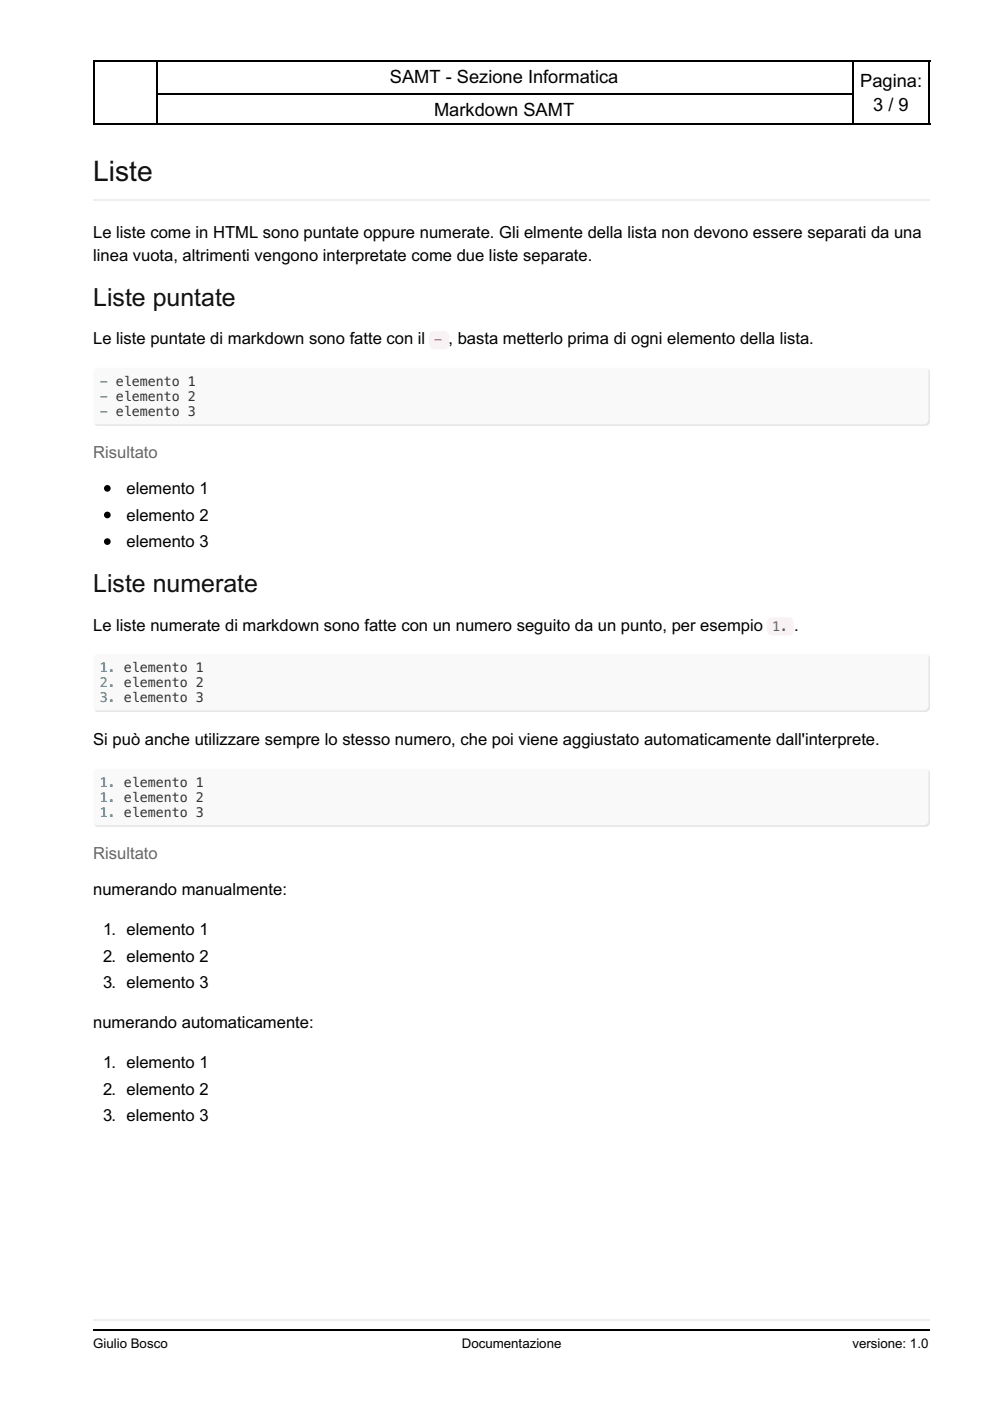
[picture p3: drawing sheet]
<svg xmlns="http://www.w3.org/2000/svg" width="210mm" height="297mm" viewBox="0 0 210 297" stroke-linecap="round" stroke-linejoin="round" font-family="sans-serif">
<defs><g id="words">
<text font-size="6" fill="#111" x="19.8" y="38.5">Liste</text>
<g font-size="5.3" fill="#111">
<text x="19.8" y="64.9">Liste puntate</text>
<text x="19.8" y="125.6">Liste numerate</text>
</g>
<g font-size="3.9">
<text x="82.7" y="17.6">SAMT - Sezione Informatica</text>
<text x="182.4" y="18.3">Pagina:</text>
<text x="185.1" y="23.6">3 / 9</text>
<text x="92" y="24.7">Markdown SAMT</text>
</g>
<g font-size="3.5">
<text x="19.8" y="50.4">Le liste come in HTML sono puntate oppure numerate. Gli elmente della lista non devono essere separati da una</text>
<text x="19.8" y="55.4">linea vuota, altrimenti vengono interpretate come due liste separate.</text>
<text x="19.8" y="73">Le liste puntate di markdown sono fatte con il</text>
<text x="95.1" y="73">, basta metterlo prima di ogni elemento della lista.</text>
<text x="26.8" y="104.8">elemento 1</text>
<text x="26.8" y="110.4">elemento 2</text>
<text x="26.8" y="116.1">elemento 3</text>
<text x="19.8" y="133.7">Le liste numerate di markdown sono fatte con un numero seguito da un punto, per esempio</text>
<text x="168.4" y="133.7">.</text>
<text x="19.8" y="158">Si può anche utilizzare sempre lo stesso numero, che poi viene aggiustato automaticamente dall'interprete.</text>
<text x="19.8" y="189.8">numerando manualmente:</text>
<text x="21.9" y="198.3">1. elemento 1</text>
<text x="21.9" y="203.9">2. elemento 2</text>
<text x="21.9" y="209.5">3. elemento 3</text>
<text x="19.8" y="218">numerando automaticamente:</text>
<text x="21.9" y="226.5">1. elemento 1</text>
<text x="21.9" y="232.1">2. elemento 2</text>
<text x="21.9" y="237.8">3. elemento 3</text>
</g>
<g font-size="3.5" fill="#666">
<text x="19.8" y="97">Risultato</text>
<text x="19.8" y="182">Risultato</text>
</g>
<g font-size="2.8" fill="#c7254e">
<text x="92.1" y="73">-</text>
<text x="163.7" y="133.7">1.</text>
</g>
<g font-size="2.8" fill="#0086b3">
<text x="21.2" y="81.8">- elemento 1</text>
<text x="21.2" y="85">- elemento 2</text>
<text x="21.2" y="88.2">- elemento 3</text>
<text x="21.2" y="142.5">1. elemento 1</text>
<text x="21.2" y="145.7">2. elemento 2</text>
<text x="21.2" y="148.9">3. elemento 3</text>
<text x="21.2" y="166.9">1. elemento 1</text>
<text x="21.2" y="170">1. elemento 2</text>
<text x="21.2" y="173.2">1. elemento 3</text>
</g>
<g font-size="2.8">
<text x="19.8" y="285.7">Giulio Bosco</text>
<text x="97.9" y="285.7">Documentazione</text>
<text x="180.7" y="285.7">versione: 1.0</text>
</g>
</g></defs>
<path d="M19.8 12.9h177.4M19.8 19.9h177.4M19.8 26.3h177.4" fill="none" stroke="#000" stroke-width=".35"/>
<path d="M19.8 12.7h13.7v13.8h-13.7z" fill="#fff"/>
<path d="M19.8 12.9h13.7M19.9 12.7v13.8M33.3 12.7v13.8M19.8 26.3h13.7" fill="none" stroke="#000" stroke-width=".35"/>
<path d="M180.6 12.7h16.6v13.8h-16.6z" fill="#fff"/>
<path d="M180.6 12.9h16.6M180.8 12.7v13.8M197 12.7v13.8M180.6 26.3h16.6" fill="none" stroke="#000" stroke-width=".35"/>
<g fill="#fff">
<path d="M9.9 276.9h190.1v10.3h-190.1z"/>
<path d="M16.2 279.8h181v4.5h-181z"/>
</g>
<path d="M19.8 279.9h177.4" fill="none" stroke="#eee" stroke-width=".35"/>
<path d="M19.8 282h177.4" fill="none" stroke="#000" stroke-width=".35"/>
<g fill="#fff">
<path d="M9.9 30h190.1v246.9h-190.1z"/>
<path d="M16.2 29.9h181v247.1h-181z"/>
</g>
<path d="M19.8 42.5h177.4" fill="none" stroke="#eee" stroke-width=".35"/>
<g fill="#f9f9f9">
<path d="M20 78.4l.8-.4h175.3a1.06 1.06 0 0 1 1.1 1v10.3a1.06 1.06 0 0 1-1.1 1h-175.3a1.06 1.06 0 0 1-1-1v-10.3z" fill-rule="evenodd"/>
<path d="M20 139.1l.8-.5h175.3a1.06 1.06 0 0 1 1.1 1.1v10.2a1.06 1.06 0 0 1-1.1 1.1h-175.3a1.06 1.06 0 0 1-1-1.1v-10.2z" fill-rule="evenodd"/>
<path d="M20 163.4l.8-.4h175.3a1.06 1.06 0 0 1 1.1 1v10.3a1.06 1.06 0 0 1-1.1 1h-175.3a1.06 1.06 0 0 1-1-1v-10.3z" fill-rule="evenodd"/>
</g>
<path d="M91.2 70.6l.9-.4h2.1a1.06 1.06 0 0 1 1 1.1v1.7a1.06 1.06 0 0 1-1 1.1h-2.1a1.06 1.06 0 0 1-1.1-1.1v-1.7z" fill-rule="evenodd" fill="#f9f2f4"/>
<g fill="#000" stroke="#000" stroke-width=".35">
<circle cx="22.8" cy="109.2" r=".53"/>
<circle cx="22.8" cy="114.8" r=".53"/>
<circle cx="22.8" cy="103.5" r=".53"/>
</g>
<path d="M162.8 131.3l.9-.4h3.5a1.06 1.06 0 0 1 1.1 1v1.8a1.06 1.06 0 0 1-1.1 1.1h-3.5a1.06 1.06 0 0 1-1.1-1.1v-1.8z" fill-rule="evenodd" fill="#f9f2f4"/>
<use href="#words"/>
</svg>
